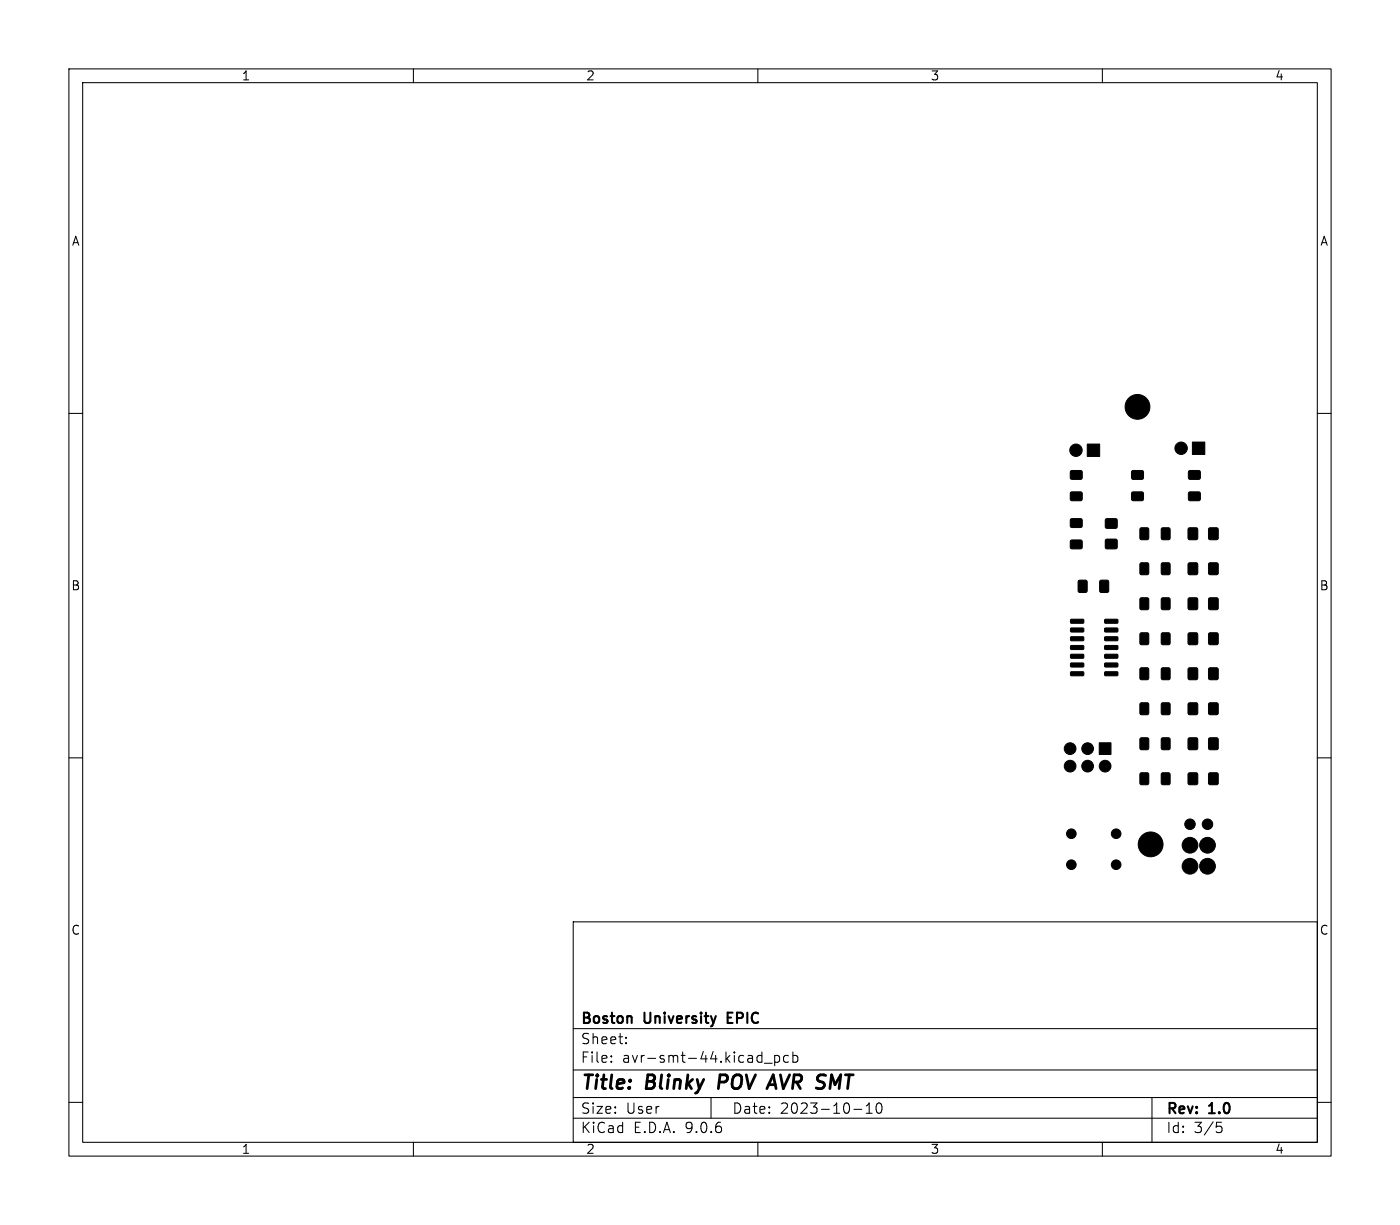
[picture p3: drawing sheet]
<svg xmlns="http://www.w3.org/2000/svg" width="203mm" height="178mm" viewBox="0 0 203 178" stroke-linecap="round" stroke-linejoin="round" font-family="sans-serif">
<defs><g id="words">
<g font-size="2.8">
<text x="84.2" y="158.7">Title:</text>
<text x="93.9" y="158.7">Blinky</text>
<text x="105.1" y="158.7">POV AVR SMT</text>
</g>
<g font-size="2.1">
<text x="84.2" y="149">Boston</text>
<text x="93.6" y="149">University</text>
<text x="106.3" y="149">EPIC</text>
<text x="84.2" y="154.5">File:</text>
<text x="84.2" y="151.8">Sheet:</text>
<text x="90.3" y="154.5">avr-smt-44.kicad_pcb</text>
<text x="84.2" y="161.9">Size:</text>
<text x="90.8" y="161.9">User</text>
<text x="106.2" y="161.9">Date:</text>
<text x="113.2" y="161.9">2023-10-10</text>
<text x="84.2" y="164.7">KiCad</text>
<text x="91.9" y="164.7">E.D.A.</text>
<text x="99.5" y="164.7">9.0.6</text>
<text x="169.2" y="162.1">Rev:</text>
<text x="169.2" y="164.7">Id:</text>
<text x="173.3" y="164.7">3/5</text>
<text x="175.6" y="162.1">1.0</text>
</g>
<g font-size="1.8">
<text x="35" y="11.9">1</text>
<text x="85" y="11.9">2</text>
<text x="135" y="11.9">3</text>
<text x="185" y="11.9">4</text>
<text x="10.3" y="35.9">A</text>
<text x="191.5" y="35.9">A</text>
<text x="10.3" y="85.9">B</text>
<text x="191.5" y="85.9">B</text>
<text x="10.3" y="135.9">C</text>
<text x="191.5" y="135.9">C</text>
<text x="35" y="167.7">1</text>
<text x="85" y="167.7">2</text>
<text x="135" y="167.7">3</text>
<text x="185" y="167.7">4</text>
</g>
</g></defs>
<g fill="none" stroke="#000" stroke-width=".15">
<path d="M10 10h183.2v157.8h-183.2zM12 12h179.2v153.8h-179.2zM60 10v2M110 10v2M160 10v2M10 60h2M191.2 60h2M10 110h2M191.2 110h2M83.2 133.8h108v32h-108zM83.2 159.3h108M83.2 155.3h108"/>
<path d="M83.2 149.3h108M88.7 154v.2M88.7 153.3v.1M90.9 151.3v.2M90.9 150.6v.1M103.2 159.3v3M110.9 154.3h1.2M112.4 153.2v1.5M112.4 153.3l.5-.1 .3 .3v.4l-.2 .2h-.6M114.4 153.3l-.4-.1-.3 .3v.4l.2 .2h.5M115.1 153.3l.4-.1 .3 .3v.4l-.1 .2h-.6M115.1 152.7v1.5"/>
<path d="M167.2 159.3v6.5M10 160h2M60 165.8v2M83.2 162.3h108M110 165.8v2M123.9 161h1.2M125.7 161.6h.9M125.7 160.5l.5-.4v1.5M127.3 160.2a.36 .36 0 0 1 .4-.1 .36 .36 0 0 1 .2 .3 .77 .77 0 0 1-.4 1.2 .91 .91 0 0 1-.2-1.4zM160 165.8v2M176.6 162.9h.7M176.7 163.5h.4l.3 .2-.1 .5-.2 .2h-.4"/>
<path d="M191.2 160h2"/>
</g>
<path d="M104.5 156l-.2 2" fill="none" stroke="#000" stroke-width=".4"/>
<path d="M105.6 147.7h.5M106.3 147h-.7v1.5h.7" fill="none" stroke="#000" stroke-width=".3"/>
<g fill="#000" stroke="#000" stroke-width=".15">
<path d="M155.4 71.5l.2-.1 1.4 .1 .1 .1-.1 1-.2 .1-1.4-.1-.1-.2zM155.4 68.4l.2-.1 1.4 .1 .1 .1-.1 1-.2 .1-1.4-.1-.1-.2zM155.4 75.3h.2h1.4l.1 .2-.1 1-.2 .1-1.4-.1-.1-.2zM155.4 78.4h.2h1.4l.1 .2-.1 1-.2 .1-1.4-.1-.1-.2zM157.8 64.5h1.8v1.7h-1.8zM160.5 75.3h.2h1.4l.1 .2-.1 1.1-.2 .1-1.4-.1-.1-.2zM160.5 78.3l.2-.1 1.4 .1 .1 .2-.1 1.1-.2 .1-1.4-.1-.1-.2zM165.5 76.7l.2-.1 1 .1v.1v1.5h-.2h-1l-.1-.2zM164.3 68.4l.2-.1 1.4 .1 .1 .1-.1 1-.2 .1-1.4-.1-.1-.2zM164.3 71.5l.2-.1 1.4 .1 .1 .1-.1 1-.2 .1-1.4-.1-.1-.2zM168.6 76.7l.2-.1 1 .1v.1v1.5h-.2h-1l-.1-.2zM172.6 71.5l.1-.1 1.5 .1v.1v1l-.2 .1-1.4-.1-.1-.2z"/>
<path d="M172.6 68.4l.1-.1 1.5 .1v.1v1l-.2 .1-1.4-.1-.1-.2zM172.5 76.7l.2-.1 1.1 .1v.1v1.5h-.2h-1.1l-.1-.2zM173.1 64.2h1.8v1.8h-1.8zM175.5 76.7l.2-.1 1.1 .1v.1v1.5h-.2h-1.1l-.1-.2zM155.4 89.9h1.8l.1 .5-.1 .1h-1.7l-.1-.2zM155.4 91.2h1.8l.1 .4-.1 .1h-1.7l-.1-.1zM155.4 92.5l1.8-.1 .1 .5-.1 .1h-1.7l-.1-.1zM155.4 93.7h1.8l.1 .5-.1 .1h-1.7l-.1-.2zM155.4 95h1.8l.1 .5h-.1h-1.7l-.1-.1zM155.4 96.3l1.8-.1 .1 .5-.1 .1h-1.7l-.1-.1zM155.4 97.5h1.8l.1 .5-.1 .1h-1.7l-.1-.2zM156.5 84.3l.2-.1 1 .1 .1 .2-.1 1.4-.2 .1-1-.1v-.1z"/>
<path d="M159.7 84.3l.1-.1 1.1 .1v.2v1.4l-.2 .1-1-.1-.1-.1zM160.4 97.5h1.8l.1 .5-.2 .1h-1.7l-.1-.2zM160.4 96.3l1.8-.1 .1 .5-.2 .1h-1.7l-.1-.1zM160.4 95h1.8l.1 .5h-.2h-1.7l-.1-.1zM160.4 93.7h1.8l.1 .5-.2 .1h-1.7l-.1-.2zM160.4 92.5l1.8-.1 .1 .5-.2 .1h-1.7l-.1-.1zM160.4 91.2h1.8l.1 .4-.2 .1h-1.7l-.1-.1zM160.4 89.9h1.8l.1 .5-.2 .1h-1.7l-.1-.2zM165.5 86.8h.2h1v.2v1.4l-.2 .1-1-.1-.1-.1zM165.5 81.7h.2h1v.2v1.5h-.2h-1l-.1-.2zM165.5 97l.2-.1 1 .1v.2v1.4l-.2 .1-1-.1-.1-.2zM165.5 91.9l.2-.1 1 .1v.2v1.4l-.2 .1-1-.1-.1-.2z"/>
<path d="M168.6 86.8h.2h1v.2v1.4l-.2 .1-1-.1-.1-.1zM168.6 81.7h.2h1v.2v1.5h-.2h-1l-.1-.2zM168.6 97l.2-.1 1 .1v.2v1.4l-.2 .1-1-.1-.1-.2zM168.6 91.9l.2-.1 1 .1v.2v1.4l-.2 .1-1-.1-.1-.2zM172.5 81.7h.2h1.1v.2v1.5h-.2h-1.1l-.1-.2zM172.5 97l.2-.1 1.1 .1v.2v1.4l-.2 .1-1.1-.1-.1-.2zM172.5 91.9l.2-.1 1.1 .1v.2v1.4l-.2 .1-1.1-.1-.1-.2zM172.5 86.8h.2h1.1v.2v1.4l-.2 .1-1.1-.1-.1-.1zM175.5 81.7h.2h1.1v.2v1.5h-.2h-1.1l-.1-.2zM175.5 97l.2-.1 1.1 .1v.2v1.4l-.2 .1-1.1-.1-.1-.2zM175.5 91.9l.2-.1 1.1 .1v.2v1.4l-.2 .1-1.1-.1-.1-.2zM175.5 86.8h.2h1.1v.2v1.4l-.2 .1-1.1-.1-.1-.1z"/>
<path d="M159.5 107.8h1.8v1.7h-1.8zM165.5 102.1l.2-.1 1 .1v.1v1.5h-.2h-1l-.1-.2zM165.5 112.2h.2h1v.2v1.4l-.2 .1-1-.1-.1-.1zM165.5 107.1h.2h1v.2v1.5h-.2h-1l-.1-.2zM168.6 102.1l.2-.1 1 .1v.1v1.5h-.2h-1l-.1-.2zM168.6 112.2h.2h1v.2v1.4l-.2 .1-1-.1-.1-.1zM168.6 107.1h.2h1v.2v1.5h-.2h-1l-.1-.2zM172.5 102.1l.2-.1 1.1 .1v.1v1.5h-.2h-1.1l-.1-.2zM172.5 112.2h.2h1.1v.2v1.4l-.2 .1-1.1-.1-.1-.1zM172.5 107.1h.2h1.1v.2v1.5h-.2h-1.1l-.1-.2zM175.5 102.1l.2-.1 1.1 .1v.1v1.5h-.2h-1.1l-.1-.2zM175.5 112.2h.2h1.1v.2v1.4l-.2 .1-1.1-.1-.1-.1z"/>
<path d="M175.5 107.1h.2h1.1v.2v1.5h-.2h-1.1l-.1-.2z"/>
<circle cx="165.1" cy="59.1" r="1.8"/>
<circle cx="156.2" cy="65.3" r=".9"/>
<circle cx="171.4" cy="65.1" r=".9"/>
<circle cx="155.3" cy="108.7" r=".85"/>
<circle cx="155.3" cy="111.2" r=".85"/>
<circle cx="157.9" cy="108.7" r=".85"/>
<circle cx="157.9" cy="111.2" r=".85"/>
<circle cx="160.4" cy="111.2" r=".85"/>
<circle cx="172.7" cy="119.6" r=".76"/>
<circle cx="175.3" cy="119.6" r=".76"/>
<circle cx="155.5" cy="125.5" r=".7"/>
<circle cx="155.5" cy="121" r=".7"/>
<circle cx="162" cy="125.5" r=".7"/>
<circle cx="162" cy="121" r=".7"/>
<circle cx="167" cy="122.6" r="1.8"/>
<circle cx="172.7" cy="125.7" r="1.14"/>
<circle cx="172.7" cy="122.7" r="1.14"/>
<circle cx="175.3" cy="122.7" r="1.14"/>
<circle cx="175.3" cy="125.7" r="1.14"/>
</g>
<use href="#words"/>
</svg>
